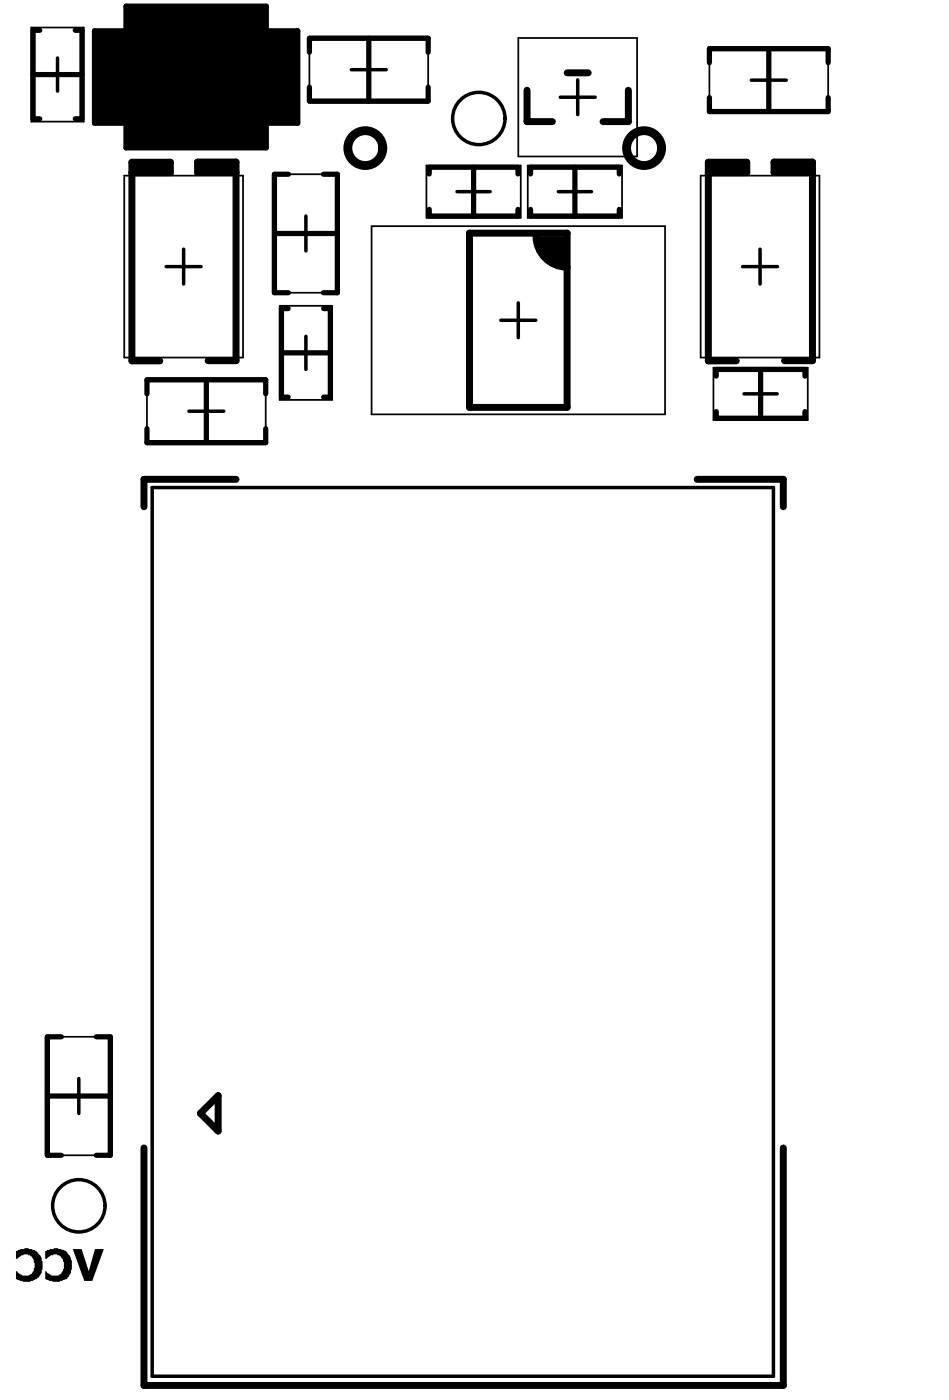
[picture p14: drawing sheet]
<svg xmlns="http://www.w3.org/2000/svg" width="45mm" height="67mm" viewBox="0 0 45 67" stroke-linecap="round" stroke-linejoin="round" font-family="sans-serif">
<path d="M4.5 1.5h1.5v-1.2h6.7v1.2h1.5v4.4h-1.5v1.1h-6.7v-1.1h-1.5zM6.3 7.7h1.8v.5h-1.8zM9.4 7.7h1.8v.5h-1.8zM25.5 11.2h1.5v1.5a1.46 1.46 0 0 1-1.5-1.5zM33.7 7.7h1.8v.5h-1.8zM36.8 7.7h1.9v.5h-1.9zM.8 59.6l.1-.1a.8 .8 0 0 1 1.1 .9 .8 .8 0 0 1-1.2 .5v-.4v.1a.48 .48 0 0 0 .7 0 .48 .48 0 0 0 .1-.6 .45 .45 0 0 0-.8 0zM2.2 59.6l.2-.1a.79 .79 0 0 1 1 .7 .79 .79 0 0 1-.8 .8l-.4-.1v-.4v.1a.48 .48 0 0 0 .7 0 .48 .48 0 0 0 .1-.6 .45 .45 0 0 0-.8 0zM3.5 59.5h.4l.3 1 .3-1h.4l-.5 1.5h-.4z" fill="#000"/>
<g fill="none" stroke="#000" stroke-width=".17">
<path d="M1.9 3.6h1.6M2.7 2.8v1.5M7.9 12.7h1.7M8.7 11.9v1.6M9 19.6h1.6M9.8 18.8v1.6M13.7 11.1h1.7M13.8 16.8h1.5M14.6 10.3v1.6M14.6 16v1.6M16.7 3.3h1.7M17.5 2.5v1.6"/>
<path d="M21.7 9.1h1.6M22.5 8.3v1.6M23.8 15.3h1.7M24.7 14.4v1.7M26.6 9.1h1.5M26.7 4.6h1.6M27.4 8.3v1.6M27.5 3.8v1.7M35.3 12.7h1.7M35.4 18.8h1.6M35.7 3.8h1.7M36.2 11.9v1.6"/>
<path d="M36.2 18v1.5M36.6 3v1.6M7.2 23.2h29.6v42.3h-29.6zM2.9 52.2h1.7M3.8 51.4v1.6"/>
<circle cx="22.8" cy="5.6" r="1.25"/>
<circle cx="3.8" cy="57.4" r="1.25"/>
</g>
<g fill="none" stroke="#000" stroke-width=".25">
<path d="M1.6 3.6h2.3M1.9 1.4h-.3v4.3h.3M3.6 1.4h.3v4.3h-.3M4.5 1.5h1.5v-1.2h6.7v1.2h1.5v4.4h-1.5v1.1h-6.7v-1.1h-1.5zM6.2 1.3v-.8h6.3v.8M6.2 3.5v.3M6.2 6v.8h6.3v-.8M7 18.8v-.7h5.6v.7M9.8 18.1v3M12.5 3.5v.3M13.1 11.1h3M13.4 16.8h2.3"/>
<path d="M13.7 14.7h-.3v4.2h.3M13.7 8.3h-.6v5.6h.6M14.7 2.5v-.7h5.7v.7M14.7 4.1v.7h5.7v-.7M15.4 8.3h.7v5.6h-.7M15.4 14.7h.3v4.2h-.3M17.5 1.8v3M20.4 8.3v-.3h4.2v.3M20.4 10v.3h4.2v-.3M22.5 8v2.3M25.2 8.3v-.3h4.3v.3M25.2 10v.3h4.3v-.3"/>
<path d="M27.4 8v2.3M33.8 3v-.7h5.6v.7M33.8 4.6v.7h5.6v-.7M34.1 17.9v-.3h4.2v.3M34.1 19.6v.3h4.2v-.3M36.2 17.6v2.3M36.6 2.3v3M7 20.4v.7h5.6v-.7M2.3 52.2h2.9M2.9 49.4h-.6v5.6h.6M4.6 49.4h.6v5.6h-.6"/>
<circle cx="7" cy="1.1" r=".17"/>
</g>
<g fill="none" stroke="#000" stroke-width=".08">
<path d="M1.5 1.3h2.5v4.5h-2.5zM5.9 8.4h5.7v8.6h-5.7zM7 18h5.6v3.2h-5.6zM13 8.3h3.1v5.6h-3.1zM13.3 14.6h2.5v4.4h-2.5zM14.7 1.7h5.7v3.2h-5.7zM17.7 10.8h13.9v8.9h-13.9zM20.3 7.9h4.5v2.5h-4.5zM24.7 1.8h5.6v5.7h-5.6zM25.1 7.9h4.5v2.5h-4.5zM33.3 8.4h5.7v8.6h-5.7zM33.8 2.2h5.6v3.2h-5.6z"/>
<path d="M33.9 17.5h4.5v2.5h-4.5zM2.2 49.4h3.1v5.6h-3.1z"/>
</g>
<g fill="none" stroke="#000" stroke-width=".42">
<circle cx="17.4" cy="7.1" r=".83"/>
<circle cx="30.6" cy="7.1" r=".83"/>
</g>
<g fill="none" stroke="#000" stroke-width=".33">
<path d="M6.3 8.2h1.8v-.5h-1.8v9.5h1.3M11.2 8.2h-1.8v-.5h1.8v9.5h-1.3M22.3 11.1h4.7v8.3h-4.7zM25.1 4.3v1.5h1.2M25.5 11.2a1.48 1.48 0 0 0 1.5 1.5M27 3.5h1M29.9 4.3v1.5h-1.2M33.7 8.2h1.8v-.5h-1.8v9.5h1.3M38.7 8.2h-1.9v-.5h1.9v9.5h-1.4M11.2 22.8h-4.3v1.3M33.2 22.8h4.1v1.3M6.9 54.7v11.3h30.4v-11.3"/>
<path d="M9.5 53l.9-.8v1.7z"/>
</g>
</svg>
